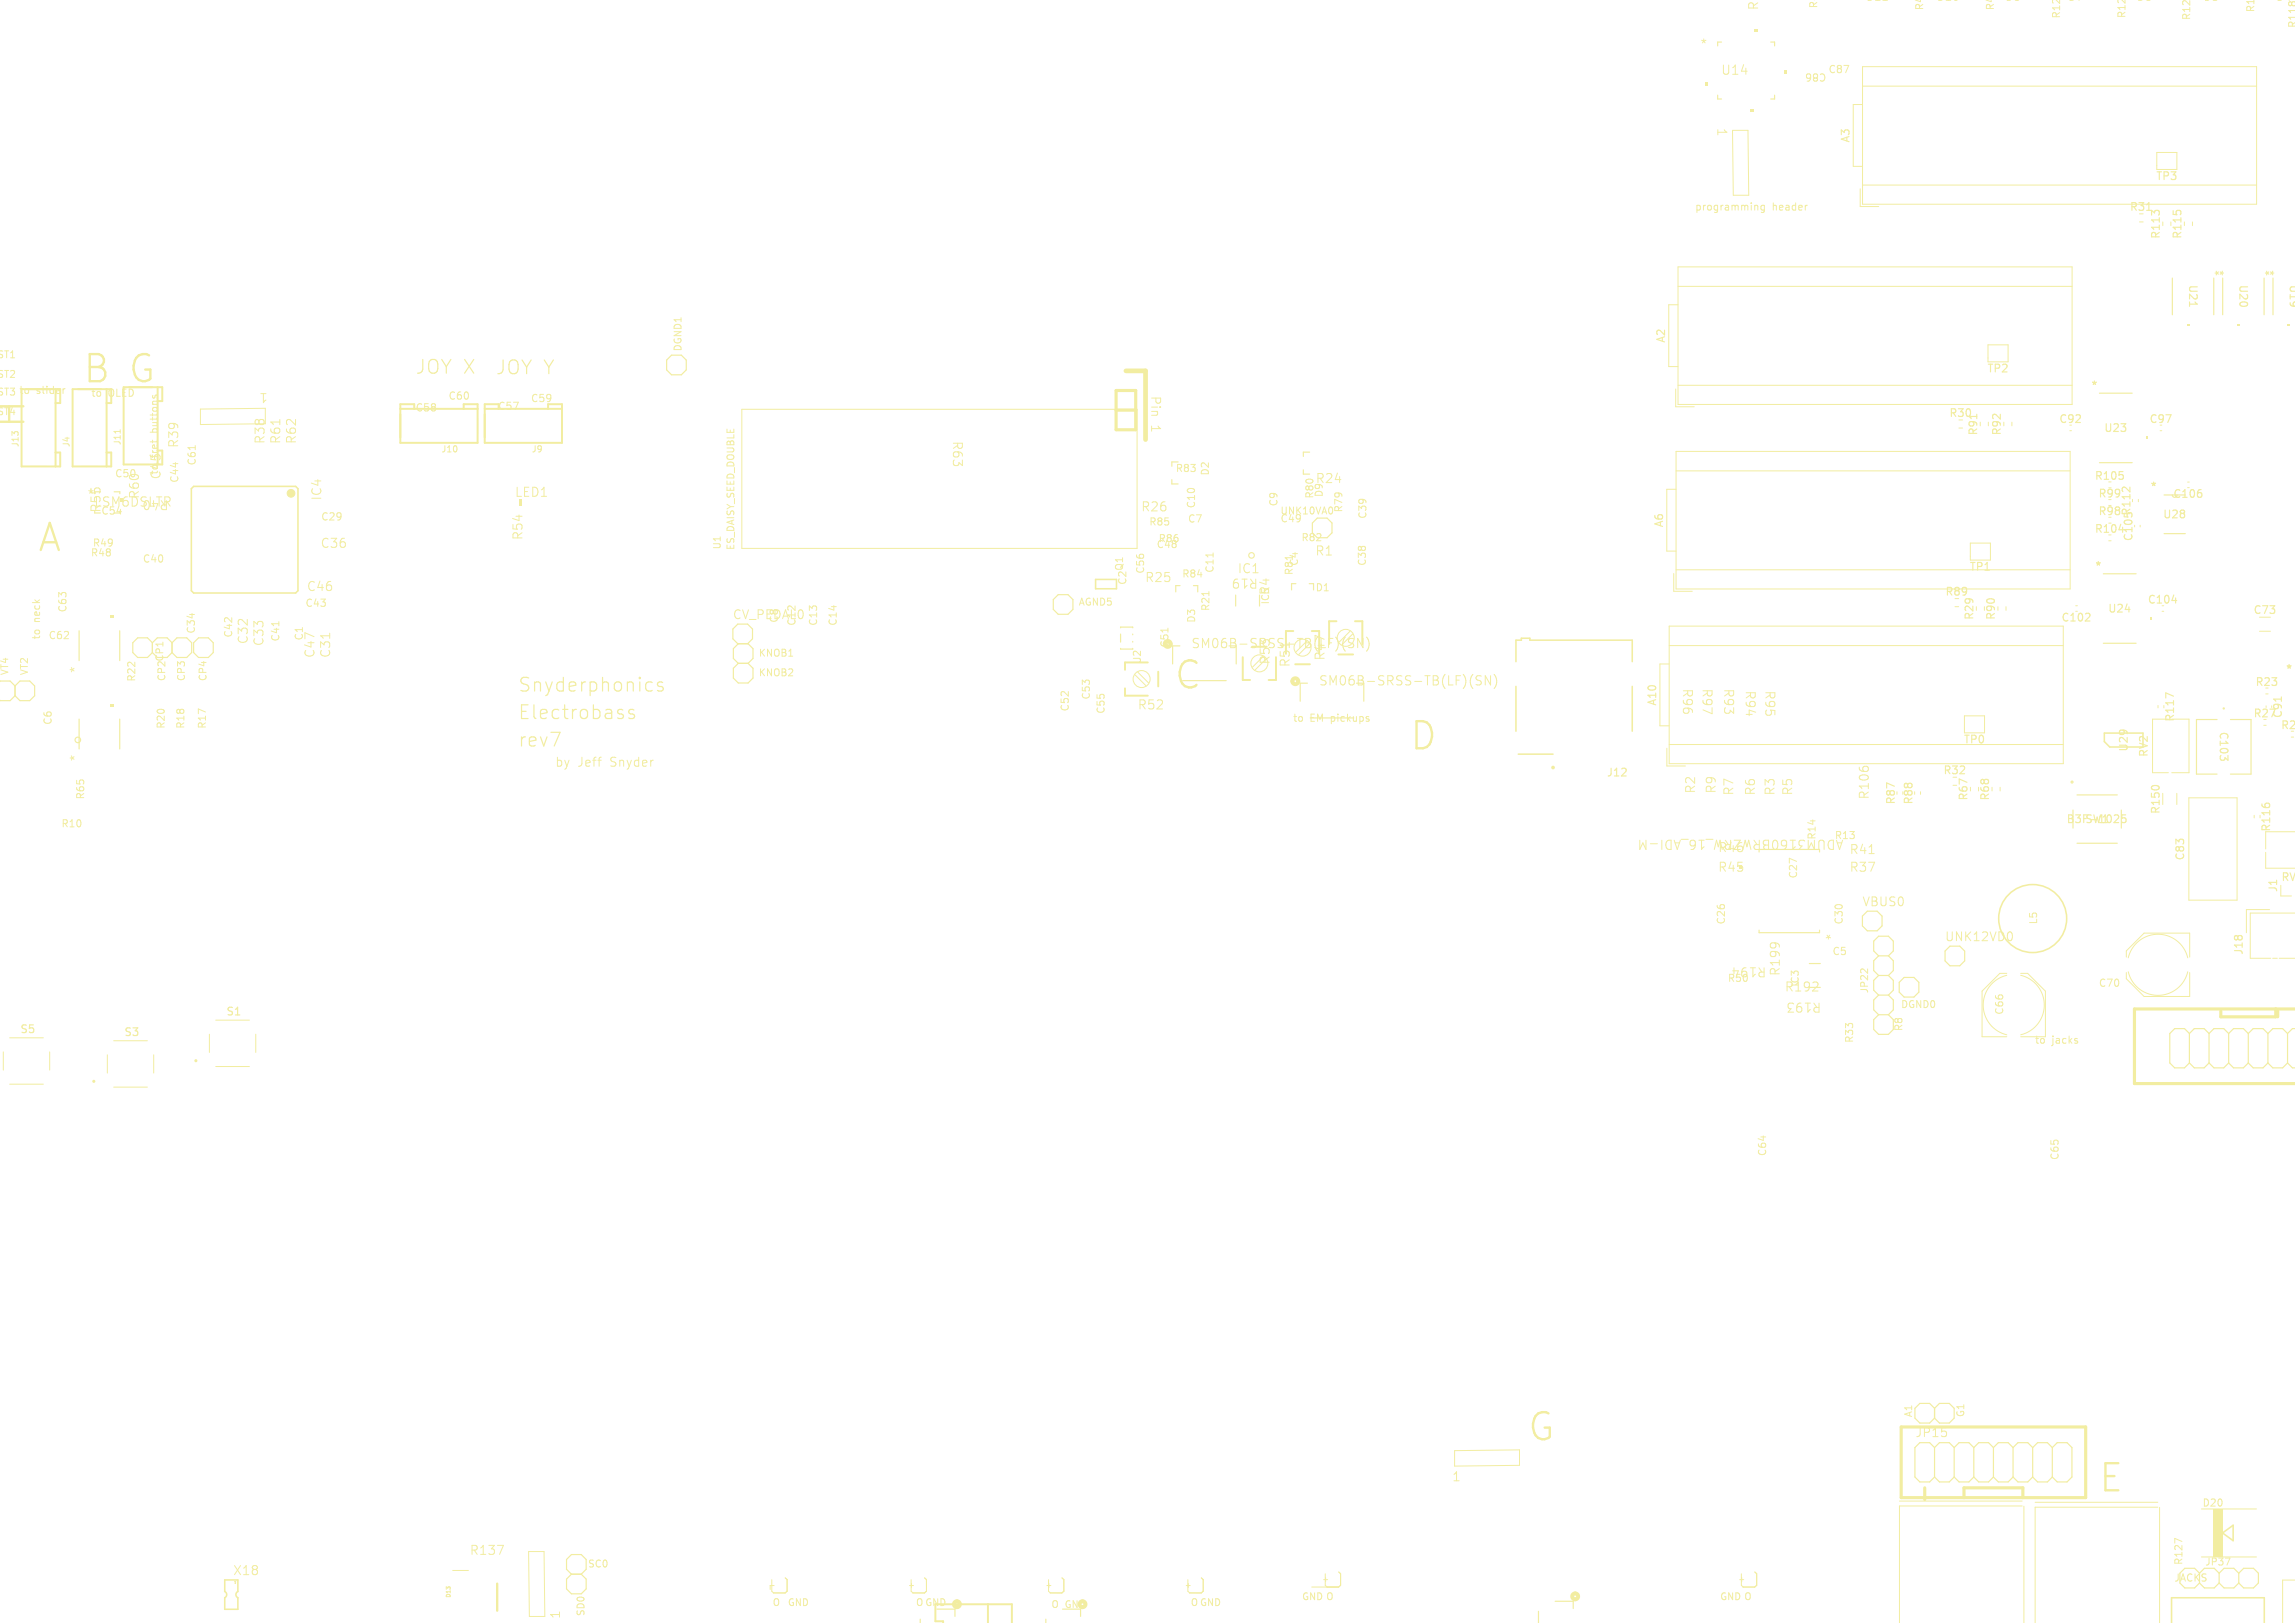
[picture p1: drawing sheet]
<svg xmlns="http://www.w3.org/2000/svg" width="297mm" height="210mm" viewBox="0 0 297 210" stroke-linecap="round" stroke-linejoin="round" font-family="sans-serif">
<defs><g id="words">
<g font-size="4.9" fill="#f2eda1">
<text x="10.6" y="49.8">B G</text>
<text x="3.5" y="55.6" transform="rotate(-90 3.5 55.6)">H</text>
<text x="4.7" y="71.6">A</text>
<text x="151.8" y="89.4">C</text>
<text x="182.3" y="97.3">D</text>
<text x="197.5" y="186.7">G</text>
<text x="271.4" y="193.3">E</text>
<text x="63.3" y="208.9">I</text>
</g>
<g font-size="2.5" fill="#f2eda1">
<text x="53.7" y="48.5">JOY X</text>
<text x="64.1" y="48.6">JOY Y</text>
<text x="67" y="89.6">Snyderphonics</text>
<text x="67" y="93.2">Electrobass</text>
<text x="67" y="96.8">rev7</text>
</g>
<g font-size="1.7" fill="#f2eda1">
<text x="220" y="6.4">*</text>
<text x="222.7" y="9.8">U14</text>
<text x="11.3" y="64.7">*</text>
<text x="12.2" y="65.6">LSM6DSLTR</text>
<text x="154.1" y="84">SM06B-SRSS-TB(LF)(SN)</text>
<text x="10.4" y="87.2" transform="rotate(-90 10.4 87.2)">*</text>
<text x="170.6" y="88.8">SM06B-SRSS-TB(LF)(SN)</text>
<text x="10.4" y="98.6" transform="rotate(-90 10.4 98.6)">*</text>
<text x="238.6" y="108.6" transform="rotate(-180 238.6 108.6)">ADUM3160BRWZRW_16_ADI-M</text>
<text x="237.1" y="120.2" transform="rotate(-180 237.1 120.2)">*</text>
</g>
<g font-size="1.6" fill="#f2eda1">
<text x="227.6" y="1.4" transform="rotate(-90 227.6 1.4)">R58</text>
<text x="222.2" y="16.5" transform="rotate(90 222.2 16.5)">1</text>
<text x="34.7" y="50.8" transform="rotate(-180 34.7 50.8)">1</text>
<text x="148.9" y="51.2" transform="rotate(90 148.9 51.2)">Pin</text>
<text x="23.2" y="58" transform="rotate(-90 23.2 58)">R39</text>
<text x="34.3" y="57.5" transform="rotate(-90 34.3 57.5)">R38</text>
<text x="36.4" y="57.5" transform="rotate(-90 36.4 57.5)">R61</text>
<text x="38.4" y="57.5" transform="rotate(-90 38.4 57.5)">R62</text>
<text x="123.2" y="57" transform="rotate(90 123.2 57)">R63</text>
<text x="148.9" y="54.9" transform="rotate(90 148.9 54.9)">1</text>
<text x="18.1" y="64.6" transform="rotate(-90 18.1 64.6)">R60</text>
<text x="20.9" y="62.1" transform="rotate(-90 20.9 62.1)">C45</text>
<text x="21.9" y="64.6" transform="rotate(-180 21.9 64.6)">R40</text>
<text x="41.8" y="64.7" transform="rotate(-90 41.8 64.7)">IC4</text>
<text x="66.6" y="64.4">LED1</text>
<text x="170.2" y="62.6">R24</text>
<text x="13.2" y="66.3" transform="rotate(-90 13.2 66.3)">R55</text>
<text x="41.4" y="71">C36</text>
<text x="67.8" y="69.9" transform="rotate(-90 67.8 69.9)">R54</text>
<text x="147.7" y="66.3">R26</text>
<text x="170.2" y="72">R1</text>
<text x="39.7" y="76.6">C46</text>
<text x="148.2" y="75.5">R25</text>
<text x="160.2" y="74.3">IC1</text>
<text x="162.9" y="74.8" transform="rotate(-180 162.9 74.8)">R19</text>
<text x="164.4" y="77.1" transform="rotate(-90 164.4 77.1)">R4</text>
<text x="32.2" y="83.3" transform="rotate(-90 32.2 83.3)">C32</text>
<text x="34.3" y="83.6" transform="rotate(-90 34.3 83.6)">C33</text>
<text x="94.8" y="80.2">CV_PEDAL0</text>
<text x="40.9" y="85.1" transform="rotate(-90 40.9 85.1)">C47</text>
<text x="42.9" y="85.1" transform="rotate(-90 42.9 85.1)">C31</text>
<text x="164.4" y="86" transform="rotate(-90 164.4 86)">R53</text>
<text x="167.1" y="86.3" transform="rotate(-90 167.1 86.3)">R51</text>
<text x="171.5" y="85.5" transform="rotate(-90 171.5 85.5)">R47</text>
<text x="217.6" y="89.1" transform="rotate(90 217.6 89.1)">R96</text>
<text x="220.2" y="89.1" transform="rotate(90 220.2 89.1)">R97</text>
<text x="223" y="89.1" transform="rotate(90 223 89.1)">R93</text>
<text x="225.7" y="89.4" transform="rotate(90 225.7 89.4)">R94</text>
<text x="228.3" y="89.4" transform="rotate(90 228.3 89.4)">R95</text>
<text x="147.3" y="92">R52</text>
<text x="71.8" y="99.3">by</text>
<text x="74.7" y="99.3">Jeff</text>
<text x="78.9" y="99.3">Snyder</text>
<text x="219.5" y="102.7" transform="rotate(-90 219.5 102.7)">R2</text>
<text x="222.1" y="102.7" transform="rotate(-90 222.1 102.7)">R9</text>
<text x="224.4" y="103" transform="rotate(-90 224.4 103)">R7</text>
<text x="227.2" y="103" transform="rotate(-90 227.2 103)">R6</text>
<text x="229.7" y="103" transform="rotate(-90 229.7 103)">R3</text>
<text x="232" y="103" transform="rotate(-90 232 103)">R5</text>
<text x="241.9" y="103.5" transform="rotate(-90 241.9 103.5)">R106</text>
<text x="222.3" y="110.3">R46</text>
<text x="222.3" y="112.9">R45</text>
<text x="239.3" y="112.9">R37</text>
<text x="239.3" y="110.6">R41</text>
<text x="240.9" y="117.3">VBUS0</text>
<text x="228.6" y="125.1" transform="rotate(-180 228.6 125.1)">R194</text>
<text x="251.6" y="121.9">UNK12VD0</text>
<text x="230.4" y="126.3" transform="rotate(-90 230.4 126.3)">R199</text>
<text x="230.9" y="128.4">R192</text>
<text x="235.8" y="129.7" transform="rotate(-180 235.8 129.7)">R193</text>
<text x="187.9" y="191.8">1</text>
<text x="247.8" y="186">JP15</text>
<text x="30.2" y="204">X18</text>
<text x="60.7" y="201.3">R137</text>
<text x="72.6" y="209.5" transform="rotate(-90 72.6 209.5)">1</text>
</g>
<g font-size="1.4" fill="#f2eda1">
<text x="241.4" y=".3">D11</text>
<text x="250.6" y=".3">D10</text>
<text x="259.4" y=".3">D8</text>
<text x="267.5" y=".3">D7</text>
<text x="276.4" y=".3">D6</text>
<text x="285.1" y=".3">D5</text>
<text x="294.5" y=".3">D4</text>
<text x="239.6" y="18.6" transform="rotate(-90 239.6 18.6)">A3</text>
<text x="278.9" y="23.5">TP3</text>
<text x="275.5" y="27.5">R31</text>
<text x="279.7" y="31" transform="rotate(-90 279.7 31)">R113</text>
<text x="282.5" y="31" transform="rotate(-90 282.5 31)">R115</text>
<text x="287.9" y="35.8" transform="rotate(-90 287.9 35.8)">*</text>
<text x="294.4" y="35.8" transform="rotate(-90 294.4 35.8)">*</text>
<text x="283.1" y="36.8" transform="rotate(90 283.1 36.8)">U21</text>
<text x="289.6" y="36.8" transform="rotate(90 289.6 36.8)">U20</text>
<text x="296.1" y="36.8" transform="rotate(90 296.1 36.8)">U19</text>
<text x="215.7" y="44.5" transform="rotate(-90 215.7 44.5)">A2</text>
<text x="257.1" y="48.4">TP2</text>
<text x="270.5" y="50.6">*</text>
<text x="252.2" y="54.2">R30</text>
<text x="256.1" y="56.4" transform="rotate(-90 256.1 56.4)">R91</text>
<text x="259.1" y="56.4" transform="rotate(-90 259.1 56.4)">R92</text>
<text x="266.4" y="54.9">C92</text>
<text x="272.2" y="56.1">U23</text>
<text x="278.1" y="54.9">C97</text>
<text x="271" y="62.3">R105</text>
<text x="271.5" y="64.6">R99</text>
<text x="278.2" y="63.7">*</text>
<text x="281.2" y="64.6">C106</text>
<text x="215.4" y="68.3" transform="rotate(-90 215.4 68.3)">A6</text>
<text x="271" y="69.2">R104</text>
<text x="271.5" y="66.9">R98</text>
<text x="276.2" y="70.1" transform="rotate(-90 276.2 70.1)">C105R112</text>
<text x="279.8" y="67.3">U28</text>
<text x="251.7" y="77.3">R89</text>
<text x="254.8" y="74">TP1</text>
<text x="271" y="74">*</text>
<text x="255.6" y="80.3" transform="rotate(-90 255.6 80.3)">R29</text>
<text x="258.4" y="80.3" transform="rotate(-90 258.4 80.3)">R90</text>
<text x="266.7" y="80.6">C102</text>
<text x="272.7" y="79.5">U24</text>
<text x="277.9" y="78.3">C104</text>
<text x="291.5" y="79.6">C73</text>
<text x="291.8" y="89">R23</text>
<text x="295.7" y="87.3">*</text>
<text x="214.5" y="91.4" transform="rotate(-90 214.5 91.4)">A10</text>
<text x="281.5" y="93.5" transform="rotate(-90 281.5 93.5)">R117</text>
<text x="287.1" y="94.6" transform="rotate(90 287.1 94.6)">C103</text>
<text x="291.5" y="93">R27</text>
<text x="295.1" y="94.6">R28</text>
<text x="295.5" y="93" transform="rotate(-90 295.5 93)">C91</text>
<text x="207.8" y="100.7">J12</text>
<text x="251.4" y="100.4">R32</text>
<text x="254" y="96.4">TP0</text>
<text x="275.6" y="97.4" transform="rotate(-90 275.6 97.4)">U29</text>
<text x="278.1" y="98" transform="rotate(-90 278.1 98)">RV2</text>
<text x="245.4" y="104.2" transform="rotate(-90 245.4 104.2)">R87</text>
<text x="247.7" y="104.2" transform="rotate(-90 247.7 104.2)">R88</text>
<text x="254.8" y="103.7" transform="rotate(-90 254.8 103.7)">R67</text>
<text x="257.6" y="103.7" transform="rotate(-90 257.6 103.7)">R68</text>
<text x="267.3" y="106.7">B3F-1025</text>
<text x="269.8" y="106.7">SW1</text>
<text x="279.7" y="105.4" transform="rotate(-90 279.7 105.4)">R150</text>
<text x="294" y="107.7" transform="rotate(-90 294 107.7)">R116</text>
<text x="282.9" y="111.4" transform="rotate(-90 282.9 111.4)">C83</text>
<text x="294.9" y="115.5" transform="rotate(-90 294.9 115.5)">J1</text>
<text x="295.1" y="114.2">RV1</text>
<text x="290.4" y="123.7" transform="rotate(-90 290.4 123.7)">J18</text>
<text x="29.2" y="131.6">S1</text>
<text x="2.5" y="133.9">S5</text>
<text x="16" y="134.3">S3</text>
</g>
<g font-size="1.3" fill="#f2eda1">
<text x="235.2" y="1.1" transform="rotate(-90 235.2 1.1)">R44</text>
<text x="249" y="1.4" transform="rotate(-90 249 1.4)">R43</text>
<text x="258.1" y="1.4" transform="rotate(-90 258.1 1.4)">R42</text>
<text x="266.7" y="2.4" transform="rotate(-90 266.7 2.4)">R125</text>
<text x="275.1" y="2.4" transform="rotate(-90 275.1 2.4)">R124</text>
<text x="283.5" y="2.7" transform="rotate(-90 283.5 2.7)">R123</text>
<text x="291.8" y="1.6" transform="rotate(-90 291.8 1.6)">R119</text>
<text x="297.2" y="3.7" transform="rotate(-90 297.2 3.7)">R118</text>
<text x="236.3" y="9.4" transform="rotate(-180 236.3 9.4)">C86</text>
<text x="236.6" y="9.5">C87</text>
<text x="219.3" y="27.3">programming</text>
<text x="229.3" y="27.3">header</text>
<text x="-.4" y="46.4">ST1</text>
<text x="88.3" y="45.5" transform="rotate(-90 88.3 45.5)">DGND1</text>
<text x="-.4" y="53.8">ST4</text>
<text x="-.4" y="51.2">ST3 to</text>
<text x="-.4" y="49">ST2</text>
<text x="4.6" y="51">slider</text>
<text x="11.8" y="51.4">to</text>
<text x="13.9" y="51.4">OLED</text>
<text x="53.8" y="53.4">C58</text>
<text x="58.1" y="51.8">C60</text>
<text x="64.5" y="53.2">C57</text>
<text x="68.7" y="52.2">C59</text>
<text x="20.5" y="59.3" transform="rotate(-90 20.5 59.3)">fret</text>
<text x="20.5" y="56.1" transform="rotate(-90 20.5 56.1)">buttons</text>
<text x="14.9" y="61.8">C50</text>
<text x="20.5" y="61.5" transform="rotate(-90 20.5 61.5)">to</text>
<text x="23.1" y="62.5" transform="rotate(-90 23.1 62.5)">C44</text>
<text x="25.5" y="60.2" transform="rotate(-90 25.5 60.2)">C61</text>
<text x="152.1" y="61.3">R83</text>
<text x="154.7" y="65.8" transform="rotate(-90 154.7 65.8)">C10</text>
<text x="156.5" y="61.6" transform="rotate(-90 156.5 61.6)">D2</text>
<text x="165.4" y="65.6" transform="rotate(-90 165.4 65.6)">C9</text>
<text x="170" y="64.6" transform="rotate(-90 170 64.6)">R80</text>
<text x="171.2" y="64.4" transform="rotate(-90 171.2 64.4)">D9</text>
<text x="12" y="70.9">R49</text>
<text x="13.1" y="66.6">C54</text>
<text x="41.5" y="67.4">C29</text>
<text x="148.7" y="68.2">R85</text>
<text x="149.6" y="71">C48</text>
<text x="149.9" y="70.3">R86</text>
<text x="153.7" y="67.7">C7</text>
<text x="165.6" y="66.8">UNK10VA0</text>
<text x="165.7" y="67.6">C49</text>
<text x="168.4" y="70.1">R82</text>
<text x="173.9" y="66.3" transform="rotate(-90 173.9 66.3)">R79</text>
<text x="177" y="67.1" transform="rotate(-90 177 67.1)">C39</text>
<text x="11.7" y="72.2">R48</text>
<text x="18.5" y="72.9">C40</text>
<text x="145.4" y="73.9" transform="rotate(-90 145.4 73.9)">Q1</text>
<text x="145.8" y="75.7" transform="rotate(-90 145.8 75.7)">C2</text>
<text x="148.1" y="74.3" transform="rotate(-90 148.1 74.3)">C56</text>
<text x="152.9" y="74.8">R84</text>
<text x="157.2" y="74.1" transform="rotate(-90 157.2 74.1)">C11</text>
<text x="167.4" y="74.5" transform="rotate(-90 167.4 74.5)">R81</text>
<text x="168.1" y="73.2" transform="rotate(-90 168.1 73.2)">C4</text>
<text x="170.2" y="76.6">D1</text>
<text x="176.8" y="73.3" transform="rotate(-90 176.8 73.3)">C38</text>
<text x="5.2" y="82.8" transform="rotate(-90 5.2 82.8)">to</text>
<text x="5.2" y="80.6" transform="rotate(-90 5.2 80.6)">neck</text>
<text x="6.3" y="82.8">C62</text>
<text x="8.7" y="79.3" transform="rotate(-90 8.7 79.3)">C63</text>
<text x="25.3" y="82" transform="rotate(-90 25.3 82)">C34</text>
<text x="30.2" y="82.5" transform="rotate(-90 30.2 82.5)">C42</text>
<text x="36.3" y="83" transform="rotate(-90 36.3 83)">C41</text>
<text x="39.3" y="82.8" transform="rotate(-90 39.3 82.8)">C1</text>
<text x="39.5" y="78.6">C43</text>
<text x="100.8" y="80.6" transform="rotate(-90 100.8 80.6)">C8</text>
<text x="103.1" y="80.9" transform="rotate(-90 103.1 80.9)">C12</text>
<text x="105.9" y="80.9" transform="rotate(-90 105.9 80.9)">C13</text>
<text x="108.4" y="80.9" transform="rotate(-90 108.4 80.9)">C14</text>
<text x="139.5" y="78.4">AGND5</text>
<text x="151.4" y="83.8" transform="rotate(-90 151.4 83.8)">C51</text>
<text x="154.7" y="80.6" transform="rotate(-90 154.7 80.6)">D3</text>
<text x="156.7" y="79.1" transform="rotate(-90 156.7 79.1)">R21</text>
<text x="164.5" y="78.3" transform="rotate(-90 164.5 78.3)">IC5</text>
<text x="1.1" y="87.4" transform="rotate(-90 1.1 87.4)">VT4</text>
<text x="3.7" y="87.4" transform="rotate(-90 3.7 87.4)">VT2</text>
<text x="17.6" y="88.2" transform="rotate(-90 17.6 88.2)">R22</text>
<text x="21.5" y="88.2" transform="rotate(-90 21.5 88.2)">CP2CP1</text>
<text x="24" y="88.2" transform="rotate(-90 24 88.2)">CP3</text>
<text x="26.8" y="88.2" transform="rotate(-90 26.8 88.2)">CP4</text>
<text x="98.1" y="85">KNOB1</text>
<text x="98.1" y="87.6">KNOB2</text>
<text x="147.7" y="86" transform="rotate(-90 147.7 86)">U2</text>
<text x="6.8" y="93.8" transform="rotate(-90 6.8 93.8)">C6</text>
<text x="21.4" y="94.3" transform="rotate(-90 21.4 94.3)">R20</text>
<text x="23.9" y="94.3" transform="rotate(-90 23.9 94.3)">R18</text>
<text x="26.7" y="94.3" transform="rotate(-90 26.7 94.3)">R17</text>
<text x="138.4" y="92.1" transform="rotate(-90 138.4 92.1)">C52</text>
<text x="141.1" y="90.6" transform="rotate(-90 141.1 90.6)">C53</text>
<text x="143" y="92.4" transform="rotate(-90 143 92.4)">C55</text>
<text x="167.3" y="93.5">to</text>
<text x="169.4" y="93.5">EM pickups</text>
<text x="7.9" y="107.2">R10</text>
<text x="11" y="103.5" transform="rotate(-90 11 103.5)">R65</text>
<text x="232.7" y="113.6" transform="rotate(-90 232.7 113.6)">C27</text>
<text x="235" y="108.7" transform="rotate(-90 235 108.7)">R14</text>
<text x="237.4" y="108.6">R13</text>
<text x="223.3" y="119.7" transform="rotate(-90 223.3 119.7)">C26</text>
<text x="238.5" y="119.7" transform="rotate(-90 238.5 119.7)">C30</text>
<text x="263.8" y="119.6" transform="rotate(-90 263.8 119.6)">L5</text>
<text x="237.2" y="123.7">C5</text>
<text x="223.6" y="127.1">R50</text>
<text x="232.8" y="127.7" transform="rotate(-90 232.8 127.7)">IC3</text>
<text x="242" y="128.6" transform="rotate(-90 242 128.6)">JP22</text>
<text x="246" y="130.5">DGND0</text>
<text x="259.3" y="131.3" transform="rotate(-90 259.3 131.3)">C66</text>
<text x="271.6" y="127.8">C70</text>
<text x="240" y="135" transform="rotate(-90 240 135)">R33</text>
<text x="246.3" y="133.5" transform="rotate(-90 246.3 133.5)">R8</text>
<text x="263.3" y="135.1">to</text>
<text x="265.5" y="135.1">jacks</text>
<text x="228.6" y="149.6" transform="rotate(-90 228.6 149.6)">C64</text>
<text x="266.5" y="150.1" transform="rotate(-90 266.5 150.1)">C65</text>
<text x="247.5" y="183.4" transform="rotate(-90 247.5 183.4)">A1</text>
<text x="254.4" y="183.4" transform="rotate(-90 254.4 183.4)">G1</text>
<text x="285" y="195">D20</text>
<text x="76" y="202.9">SC0</text>
<text x="282.5" y="202.5" transform="rotate(-90 282.5 202.5)">R127</text>
<text x="285.3" y="202.6">JP37</text>
<text x="75.9" y="209.2" transform="rotate(-90 75.9 209.2)">SD0</text>
<text x="281.3" y="204.7">JACKS</text>
</g>
<g font-size="1.2" fill="#f2eda1">
<text x="93.6" y="71.2" transform="rotate(-90 93.6 71.2)">U1</text>
<text x="95.1" y="71.2" transform="rotate(-90 95.1 71.2)">ES_DAISY_SEED_DOUBLE</text>
<text x="99.9" y="207.9">O</text>
<text x="101.9" y="207.9">GND</text>
<text x="118.5" y="207.9">O GND</text>
<text x="136" y="208.1">O GND</text>
<text x="154" y="207.9">O GND</text>
<text x="168.4" y="207.1">GND O</text>
<text x="222.5" y="207.1">GND O</text>
</g>
<g font-size="1.1" fill="#f2eda1">
<text x="2.5" y="57.9" transform="rotate(-90 2.5 57.9)">J13</text>
<text x="9.1" y="57.9" transform="rotate(-90 9.1 57.9)">J4</text>
<text x="15.7" y="57.6" transform="rotate(-90 15.7 57.6)">J11</text>
<text x="57.1" y="58.7">J10</text>
<text x="68.8" y="58.7">J9</text>
</g>
<text font-size=".7" fill="#f2eda1" x="58.3" y="206.8" transform="rotate(-90 58.3 206.8)">D13</text>
<text font-size=".4" fill="#f2eda1" x="30.6" y="204.6" transform="rotate(-180 30.6 204.6)">1</text>
</g></defs>
<g fill="none" stroke="#f2eda1" stroke-width=".13">
<path d="M227.3 26.6l.2 .1v.5M228.3 26.6v.7l-.1 .2h-.3M228.3 26.6h-.2l-.2 .1 .1 .4h.3M233.9 26.6h-.2M8.4 50.3l-.2 .2M15.6 55.6v.5M19.7 56.9v.4M20.4 56.9v.1M36.2 54.3v.6M267.9 55.7h.2M17.2 60.1h2M172.4 65.8v.5"/>
<path d="M102.1 84.9h.5M175.2 82.7l-.5-.1-.2 .2 .1 .3 .5 .2v.4l-.1 .1-.5-.1M176.4 82.6v1.2l-.7-1.2v1.2M176.8 82.4a1.37 1.37 0 0 1 0 1.9M176.9 93l.2 .1 .1 .1-.1 .1h-.2M176.9 92.7l.2 .1M191.7 87.5l-.5-.1-.1 .1v.4l.5 .2 .1 .3-.2 .2h-.5M192.9 87.4v1.2l-.7-1.2v1.2M193.4 87.3a1.37 1.37 0 0 1 0 1.8M212.2 108.7v1.2l.4-.8 .4 .8v-1.2M241.9 110.5h.6M258.8 101.9v.4"/>
<path d="M224.2 125.6h.8M260.3 120.7l.1 .3-.1 .6M268.7 134.7l.2 .1-.2 .2M268.7 134.4h.1M64.4 200h.8l-.6 1.1M282.4 199.5l-1-.4v.6M284.9 195.3h7.1M99.9 204.4v1.5l.2 .2h1.5l.3-.2M100.2 205.2l-.5-.1v.6M101.6 204.2l.3 .2v1.5v-1.5zM101.9 205.9l-.3 .2h-1.5M117.7 205.2h.5"/>
<path d="M117.9 204.4v1.5l.3 .2h1.5M118 204.9v.5M118.1 206.1h1.5M119.7 204.2l.2 .2v1.5v-1.5zM119.9 205.9l-.3 .2M135.5 205.2h.5M135.7 204.4v1.5l.2 .2h1.5l.3-.2M135.7 204.9v.5M137.4 204.2l.3 .2v1.5v-1.5zM137.7 205.9l-.3 .2h-1.5M153.5 205.2h.5M153.7 204.4v1.5l.3 .2h1.5"/>
<path d="M153.8 204.9v.5M153.9 206.1h1.5M155.5 204.2l.2 .2v1.5v-1.5zM155.7 205.9l-.3 .2M171.3 204.4h.5M171.5 203.6v1.5l.2 .3M171.6 204.1v.6M173.2 203.4l.3 .2v1.5M173.5 205.1l-.3 .3h-1.5M173.5 205.1l-.3 .3h-3.4M225.1 204.4h.6M225.4 203.6v1.5l.2 .3h1.5l.2-.3"/>
<path d="M225.4 204.1v.6M227.1 203.4l.2 .2v1.5M227.3 205.1l-.2 .3h-1.6M284.9 201.5h7.1"/>
</g>
<path d="M294.5 130.6v1h-7.1v-.8M294.8 130.8v.8M297.1 130.6h-20.9v9.6h20.9M246 184.6h23.9v9.2h-23.9zM249.1 192.5v1.5M254.2 193.8v-1.3h7.6v1.3" fill="none" stroke="#f2eda1" stroke-width=".41"/>
<g fill="none" stroke="#f2eda1" stroke-width=".15">
<path d="M243.7 0h.6M277.8 27.2h.6M278.8 27.6l-.4-.4v.6M278.9 27.3h.4M281.7 27.3h.4M283.4 39.1v.5M255.8 53.6v.6M270.4 79.5v.3M274.2 68.5h.6M274.7 63.1h.4M274.7 61.5v.4M275.6 63v.7"/>
<path d="M281.1 77.7h.6M284.9 63.8v.5M17.8 82.5h1.3l.6 .7v1.2l-.6 .7h-1.3l-.6-.7v-1.2zM80.6 92.5l.1 .1-.1 .3M82 91.9l-.4-.1-.2 .2v.3l.6 .2 .1 .1-.1 .3-.1 .1-.5-.1M83.9 88.2l.5 .1M84.4 89.3l-.5 .1M85.8 88.3l-.5-.1-.2 .3 .1 .2 .6 .2v.2v.2l-.2 .1-.5-.1M269.9 80.4h.6M281.3 90.1l-1-.4v.6M287.4 98.3h.5M288.3 97.8v.6l-.4-.4"/>
<path d="M295.2 90.2v.5M273.8 105.4l.3 .1 .1 .2-.6 .7h.6M275.1 105.4h-.5v.5l.1-.1 .3 .1 .1 .1v.3l-.2 .1-.3-.1M278.6 101.7h.6M293.2 104h.4"/>
<circle cx="162" cy="71.9" r=".36"/>
<circle cx="10.1" cy="95.7" r=".36"/>
</g>
<path d="M16 50.1v10h4.4v-10M20.4 58.3h.6v1.8M21 50.1v1.8h-.6" fill="none" stroke="#f2eda1" stroke-width=".25"/>
<path d="M287.6 198.4l1.4-1v2z" fill="none" stroke="#f2eda1" stroke-width=".2"/>
<path d="M286.4 195.3h1.2v6.2h-1.2z" fill="#f2eda1"/>
<path d="M276.9 28.7h.5M280.9 28.7v.5M27.1 133.8v2.4M27.9 132h4.4M27.9 138h4.4M33.1 133.8v2.4" fill="none" stroke="#f2eda1" stroke-width=".13"/>
<circle cx="25.3" cy="137.3" r=".1" fill="none" stroke="#f2eda1" stroke-width=".2"/>
<path d="M10.2 93v3.9M15.5 93v3.9" fill="none" stroke="#f2eda1" stroke-width=".15"/>
<path d="M14.3 91.1h.4v.3h-.4z" fill="#f2eda1"/>
<path d="M222.3 12.3v.5h.5M222.8 5.4h-.5v.5M229.2 5.4h.5v.5M229.7 12.3v.5h-.5M95.5 83.3h1.3l.6 .6v1.3l-.6 .6h-1.3l-.6-.6v-1.3zM75.9 201.8l-.7-.6h-1.2l-.7 .6v1.3l.7 .6h1.2l.7-.6" fill="none" stroke="#f2eda1" stroke-width=".15"/>
<g fill="#f2eda1">
<path d="M220.7 10.7h.3v.4h-.3z"/>
<path d="M226.5 14.1h.4v.3h-.4z"/>
<path d="M227 3.8h.4v.3h-.4z"/>
<path d="M231 9.2h.3v.4h-.3z"/>
</g>
<path d="M296.5 95.4h.3" fill="none" stroke="#f2eda1" stroke-width=".13"/>
<path d="M294.2 36v4.7" fill="none" stroke="#f2eda1" stroke-width=".15"/>
<path d="M296 42h.4v.2h-.4z" fill="#f2eda1"/>
<g fill="none" stroke="#f2eda1" stroke-width=".13">
<path d="M253.5 55.4h.5M253 78.5h.5M293 93.9h.3M281.7 102.7v1.4M293.7 117.7h-3v3M297.1 118.1h-5.9v5.9h2.7M275.2 123.8v-.8l2.3-2.3h5.9v3.1M275.2 125.8v.8l2.3 2.3h5.9v-3.1M275.4 123.9a4 4 0 0 1 3.9-3 4 4 0 0 1 3.8 3M275.4 125.7a4 4 0 0 0 3.9 3.1 4 4 0 0 0 3.8-3.1M294.1 124h.6M295 124h2.1"/>
<path d="M188.2 187.7l8.4-.1v2l-8.4 .1zM245.8 194.2h15.9M261.7 194.9h-15.9v15.2M261.9 194.9v15.2"/>
</g>
<g fill="none" stroke="#f2eda1" stroke-width=".15">
<path d="M281.1 36v4.7M286.5 36v4.7M152.7 75.8h-.5v.8M154.4 75.8h.6v.8M20.4 85.1l-.7-.7v-1.2l.7-.7h1.2l.7 .7v1.2l-.7 .7M95.5 80.8l-.7 .6v1.3l.7 .6h1.2l.7-.6v-1.3l-.7-.6M234.1 124.7h1.5M234.1 127.8h1.5M283.3 133.7l-.6-.6h-1.3l-.6 .6v3.8l.6 .7h1.3l.6-.7M283.3 133.7l.7-.6h1.2l.7 .6M283.3 137.5l.7 .7h1.2l.7-.7M283.3 133.7v3.8"/>
<path d="M285.9 133.7l.6-.6h1.3l.6 .6M285.9 137.5l.6 .7h1.3l.6-.7M285.9 133.7v3.8M288.4 133.7l.7-.6h1.2l.7 .6M288.4 137.5l.7 .7h1.2l.7-.7M288.4 133.7v3.8M291 133.7l.6-.6h1.3l.6 .6M291 137.5l.6 .7h1.3l.6-.7M291 133.7v3.8M293.5 133.7l.6-.6h1.3l.6 .6M293.5 137.5l.6 .7h1.3l.6-.7M293.5 133.7v3.8"/>
<path d="M296 137.5l.7 .7h.4M296 133.7v3.8M297.1 133.1h-.4l-.7 .6M250.4 187.3l-.7-.6h-1.2l-.7 .6v3.8l.7 .7h1.2l.7-.7M250.4 187.3l.6-.6h1.3l.6 .6M250.4 191.1l.6 .7h1.3l.6-.7M250.4 187.3v3.8M251 181.6h1.3l.6 .6v1.3l-.6 .6h-1.3l-.6-.6v-1.3zM252.9 187.3l.6-.6h1.3l.6 .6M252.9 191.1l.6 .7h1.3l.6-.7M252.9 187.3v3.8M255.4 187.3l.7-.6h1.2l.7 .6"/>
<path d="M255.4 191.1l.7 .7h1.2l.7-.7M255.4 187.3v3.8M258 187.3l.6-.6h1.3l.6 .6M258 191.1l.6 .7h1.3l.6-.7M258 187.3v3.8M260.5 187.3l.7-.6h1.2l.7 .6M260.5 191.1l.7 .7h1.2l.7-.7M260.5 187.3v3.8M263.1 187.3l.6-.6h1.3l.6 .6M263.1 191.1l.6 .7h1.3l.6-.7M263.1 187.3v3.8M265.6 187.3l.6-.6h1.3l.6 .6v3.8l-.6 .7h-1.3l-.6-.7"/>
<path d="M265.6 187.3v3.8"/>
</g>
<path d="M122.1 210.1v-.3h-1v-2.2h9.9v2.5M127.9 207.6v2.5" fill="none" stroke="#f2eda1" stroke-width=".25"/>
<path d="M283 42h.4v.2h-.4z" fill="#f2eda1"/>
<g fill="none" stroke="#f2eda1" stroke-width=".15">
<path d="M152.5 59.8h-.8v.5M169.5 58.5h-.8v.6M14.8 63.6h.7v.3M136.9 76.9h1.3l.6 .7v1.3l-.6 .6h-1.3l-.6-.6v-1.3zM151.7 62.1v.5h.8M159.9 77v1.4M163 77v1.4M167.7 75.5h-.6v.8M168.7 60.8v.6h.8M169.4 75.5h.6M272.2 74.2h4.2M280.1 69h2.7"/>
<path d="M280.1 64h2.7M2.6 88.1h1.2l.7 .7v1.2l-.7 .7h-1.2l-.7-.7v-1.2zM22.3 83.2l.6-.7h1.3l.6 .7v1.2l-.6 .7h-1.3l-.6-.7zM95.5 85.8h1.3l.6 .7v1.2l-.6 .7h-1.3l-.6-.7v-1.2zM272.2 83.2h4.2M286.9 93.1h-2.6v7.1h2.6M288.6 93.1h2.7v7.1h-2.7M227.6 109.9h7.9M241.7 117.9l-.7 .6v1.3l.7 .6h1.2l.7-.6v-1.3l-.7-.6M268.3 104.8v2.4M268.8 109.1h5.2M268.8 102.9h5.2"/>
<path d="M274.5 104.8v2.4M227.6 120.4v.3h7.9v-.3M243.1 123.7l-.6-.7v-1.2l.6-.7h1.3l.6 .7v1.2l-.6 .7M243.1 123.7l-.6 .6v1.3l.6 .6M243.1 126.2l-.6 .7v1.2l.6 .7M243.1 128.8l-.6 .6v1.3l.6 .6M243.1 131.3l-.6 .6v1.3l.6 .6h1.3l.6-.6M243.1 123.7h1.3M243.1 126.2h1.3M243.1 128.8h1.3M243.1 131.3h1.3M244.4 123.7l.6 .6v1.3l-.6 .6"/>
<path d="M244.4 126.2l.6 .7v1.2l-.6 .7M244.4 128.8l.6 .6v1.3l-.6 .6M244.4 131.3l.6 .6M252.3 122.4l-.6 .7v1.2l.6 .7h1.3l.7-.7v-1.2l-.7-.7M247.8 182.2l.7-.6h1.2l.7 .6v1.3l-.7 .6h-1.2l-.7-.6M74 203.7h1.2l.7 .6v1.3l-.7 .6h-1.2l-.7-.6v-1.3zM135.3 209.5v.6M137.5 208.2h2.3v1M199.1 208.5v1.6M201.3 207.2h2.3v.9M282.1 204.8l.6 .7h1.3l.6-.7 .7 .7h1.3l.6-.7M285.3 202.9l-.7 .7-.6-.7h-1.3l-.6 .7"/>
<path d="M286.6 202.9l.6 .7M287.2 203.6l.6-.7h1.3l.6 .7M287.2 204.8l.6 .7h1.3l.6-.7M287.2 203.6v1.2M289.7 203.6l.7-.7h1.2l.7 .7v1.2l-.7 .7h-1.2l-.7-.7M289.7 203.6v1.2"/>
<circle cx="287.8" cy="91.7" r=".08"/>
<circle cx="268.1" cy="101.2" r=".13"/>
</g>
<g fill="none" stroke="#f2eda1" stroke-width=".13">
<path d="M224.2 16.9h2l.1 8.4h-2zM241 13.5h-1.2v8h1.2M241 8.6h51v17.8h-51zM241 11.1h51M279.1 19.7h2.6v2.2h-2.6zM217.2 39.4h-1.2v8h1.2M217.2 34.5h51v17.8h-51zM217.2 37.1h51M240.7 24.4v2.3h2.4M241 23.9h51M283.7 28.7v.5M25.9 52.9l8.4-.1v2l-8.4 .1z"/>
<path d="M61.8 54.1v2M96 53h51.2v18h-51.2zM216.9 50.3v2.3h2.4M216.9 58.4h51v17.8h-51zM217.2 49.9h51M260.4 54.6v.5M4 60.4h2M10.6 60.4h2M216.6 74.2v2.3h2.4M216.9 63.3h-1.2v8h1.2M216.9 60.9h51M216.9 73.7h51"/>
<path d="M255 70.3h2.6v2.2h-2.6zM256.8 78.5v.5M268.6 78.4h.2M268.6 79.1h.2M272.9 70h.3M276.7 64.6v.3M277 68v.2M279.8 79.1h.2M283.1 62.4h.2M283.1 63.1h.2M146.9 87.3l1.4 1.4M147.2 87l1.4 1.4"/>
<path d="M163.5 84.9l-1.4 1.4M163.8 85.3l-1.4 1.4M254.2 92.6h2.6v2.2h-2.6zM279.3 91.3v.3M280 91.3v.3M292.4 81.7h1.4M248.5 102.4v.4M252.7 101.6h.5M256 101.9v.4M283.3 103.2h6.2v13.3h-6.2zM295.2 115.9h1.3M.4 136.1v2.4"/>
<path d="M1.2 134.3h4.4M6.4 136.1v2.4M259.7 125.9h-.9l-2.3 2.3v5.9h3.2M259.7 126.2a4 4 0 0 0-3.1 3.8 4 4 0 0 0 3.1 3.9M261.5 126.2a4 4 0 0 1 3.1 3.8 4 4 0 0 1-3.1 3.9M261.5 125.9h.9l2.3 2.3v5.9h-3.2M1.2 140.3h4.4M263.4 194.4h15.8M279.2 195h-15.8v15.1M279.5 195v15.1M58.6 203.2h2M68.4 200.8h2l.1 8.4h-2z"/>
<path d="M297.1 204.5h-1.7v5.6"/>
<circle cx="147.7" cy="87.9" r="1.1"/>
<circle cx="163" cy="85.8" r="1.1"/>
<circle cx="168.6" cy="83.8" r="1.1"/>
</g>
<g fill="none" stroke="#f2eda1" stroke-width=".25">
<path d="M7.2 58.6h.6v1.8h-5v-10h4.4v10M7.8 50.4v1.8h-.6M9.4 50.4v10h5v-1.8h-.6M13.8 50.4v10M14.4 50.4v1.8h-.6M51.8 52.9h10M53.6 52.3h-1.8v5h10v-5h-1.8v.6M145.6 89.1v.9h2.9M148.5 85.7h-2.9v1M149.9 86.9v1.9M160.8 85v3h1M165.1 85v3h-.9"/>
<path d="M167.4 81.7h-1v2.9M167.6 86h1.9M169.8 81.7h.9v2.9"/>
</g>
<path d="M25.1 62.9h13.2l.3 .3v13.2l-.3 .3h-13.2l-.3-.3v-13.2zM196.2 85.6v-2.8h.7v-.2h1.1v.2h13.2v2.8M196.2 88.8v5.8M196.5 97.6h4.5M211.2 88.8v5.8M272.3 94.9h5v1.8h-4.3l-.7-.7zM281 210.1v-3.4h12v3.4" fill="none" stroke="#f2eda1" stroke-width=".2"/>
<circle cx="37.7" cy="63.8" r=".5" fill="#f2eda1" stroke="#f2eda1" stroke-width=".13"/>
<circle cx="201" cy="99.3" r=".12" fill="none" stroke="#f2eda1" stroke-width=".24"/>
<circle cx="203.8" cy="206.6" r=".38" fill="none" stroke="#f2eda1" stroke-width=".51"/>
<path d="M144.4 50.5h2.6v5.1h-2.6zM144.4 53.1h2.6" fill="none" stroke="#f2eda1" stroke-width=".41"/>
<path d="M145.7 48h2.5v8.9" fill="none" stroke="#f2eda1" stroke-width=".61"/>
<path d="M278.2 79.8h.3v.4h-.3z" fill="#f2eda1"/>
<path d="M141.8 75h2.7v1.2h-2.7z" fill="none" stroke="#f2eda1" stroke-width=".2"/>
<path d="M86.3 46.6l.6-.6h1.3l.6 .6v1.3l-.6 .6h-1.3l-.6-.6zM10.2 81.6v3.9M15.5 81.6v3.9M25.1 83.2l.6-.7h1.3l.6 .7v1.2l-.6 .7h-1.3l-.6-.7zM245.8 127.1l.6-.6h1.3l.6 .6v1.3l-.6 .6h-1.3l-.6-.6zM119.1 209.5v.6M121.2 208.2h2.4v1" fill="none" stroke="#f2eda1" stroke-width=".15"/>
<path d="M257.3 54.6v.5M259.6 78.5v.5M291.7 105.5v.3M292.5 105.5v.3" fill="none" stroke="#f2eda1" stroke-width=".13"/>
<circle cx="123.8" cy="207.6" r=".38" fill="none" stroke="#f2eda1" stroke-width=".51"/>
<path d="M14.3 79.7h.4v.3h-.4z" fill="#f2eda1"/>
<path d="M62.7 52.9h10M64.5 52.3h-1.8v5h10v-5h-1.8v.6" fill="none" stroke="#f2eda1" stroke-width=".25"/>
<path d="M72.7 54.1v2M215.7 96.8v2.3h2.4M216 85.9h-1.2v8h1.2M216 81h51v17.8h-51zM216 83.5h51M216 96.3h51M280.6 93.1h-2v6.9h2M281.1 93.1h2.2v6.9h-2.2M293.2 89.8h.3" fill="none" stroke="#f2eda1" stroke-width=".13"/>
<path d="M145 81.2v-.1h1.6v.1M145 82v1.1M145 83.9v.1h1.6v-.1M146.6 82v.1M146.6 83v.1" fill="none" stroke="#f2eda1" stroke-width=".15"/>
<circle cx="263.1" cy="118.9" r="4.4" fill="none" stroke="#f2eda1" stroke-width=".2"/>
<g fill="#f2eda1">
<path d="M67.2 64.9h.3v.3h-.3z"/>
<path d="M67.2 65.3h.3v.2h-.3z"/>
</g>
<g fill="none" stroke="#f2eda1" stroke-width=".2">
<path d="M29.1 204.4h1.7v1.5a.44 .44 0 0 0-.3 .4 .44 .44 0 0 0 .3 .4v1.5h-1.7v-1.5a.44 .44 0 0 0 .2-.4 .44 .44 0 0 0-.2-.4z"/>
<circle cx="12.1" cy="139.9" r=".1"/>
</g>
<path d="M271.7 59.9h4.2M271.7 50.9h4.2M170.5 67l-.7 .7v1.2M171.7 67l.7 .7v1.2l-.7 .7h-1.2M152.7 83.6h-.9v2.3M153 88.1h5.7M160 83.6v2.3" fill="none" stroke="#f2eda1" stroke-width=".15"/>
<path d="M257.3 44.6h2.6v2.2h-2.6zM13.9 136.5v2.3M14.7 134.7h4.4M19.9 136.5v2.3M14.7 140.7h4.4" fill="none" stroke="#f2eda1" stroke-width=".13"/>
<path d="M277.7 56.5h.3v.3h-.3z" fill="#f2eda1"/>
<path d="M287.6 36v4.7M293 36v4.7M-.1 88.2l.1-.1h1.3l.6 .7v1.2l-.6 .7h-1.3l-.1-.1M169.2 88.4h-.9v2.3M169.6 92.9h5.6M176.5 88.4v2.3" fill="none" stroke="#f2eda1" stroke-width=".15"/>
<circle cx="167.6" cy="88.1" r=".38" fill="none" stroke="#f2eda1" stroke-width=".51"/>
<g fill="none" stroke="#f2eda1" stroke-width=".13">
<path d="M279.5 55.7h.3M174.7 81.7l-1.4 1.4M175.1 82l-1.4 1.4M293.3 91.3v.2M294 91.3v.2"/>
<circle cx="174.2" cy="82.5" r="1.1"/>
</g>
<path d="M173 80.4h-1v2.9M173.2 84.7h1.9M175.4 80.4h.9v2.9" fill="none" stroke="#f2eda1" stroke-width=".25"/>
<path d="M289.5 42h.4v.2h-.4z" fill="#f2eda1"/>
<path d="M293.2 110.3v2h3.9M297.1 107.6h-3.9v2.3" fill="none" stroke="#f2eda1" stroke-width=".13"/>
<use href="#words"/>
</svg>
